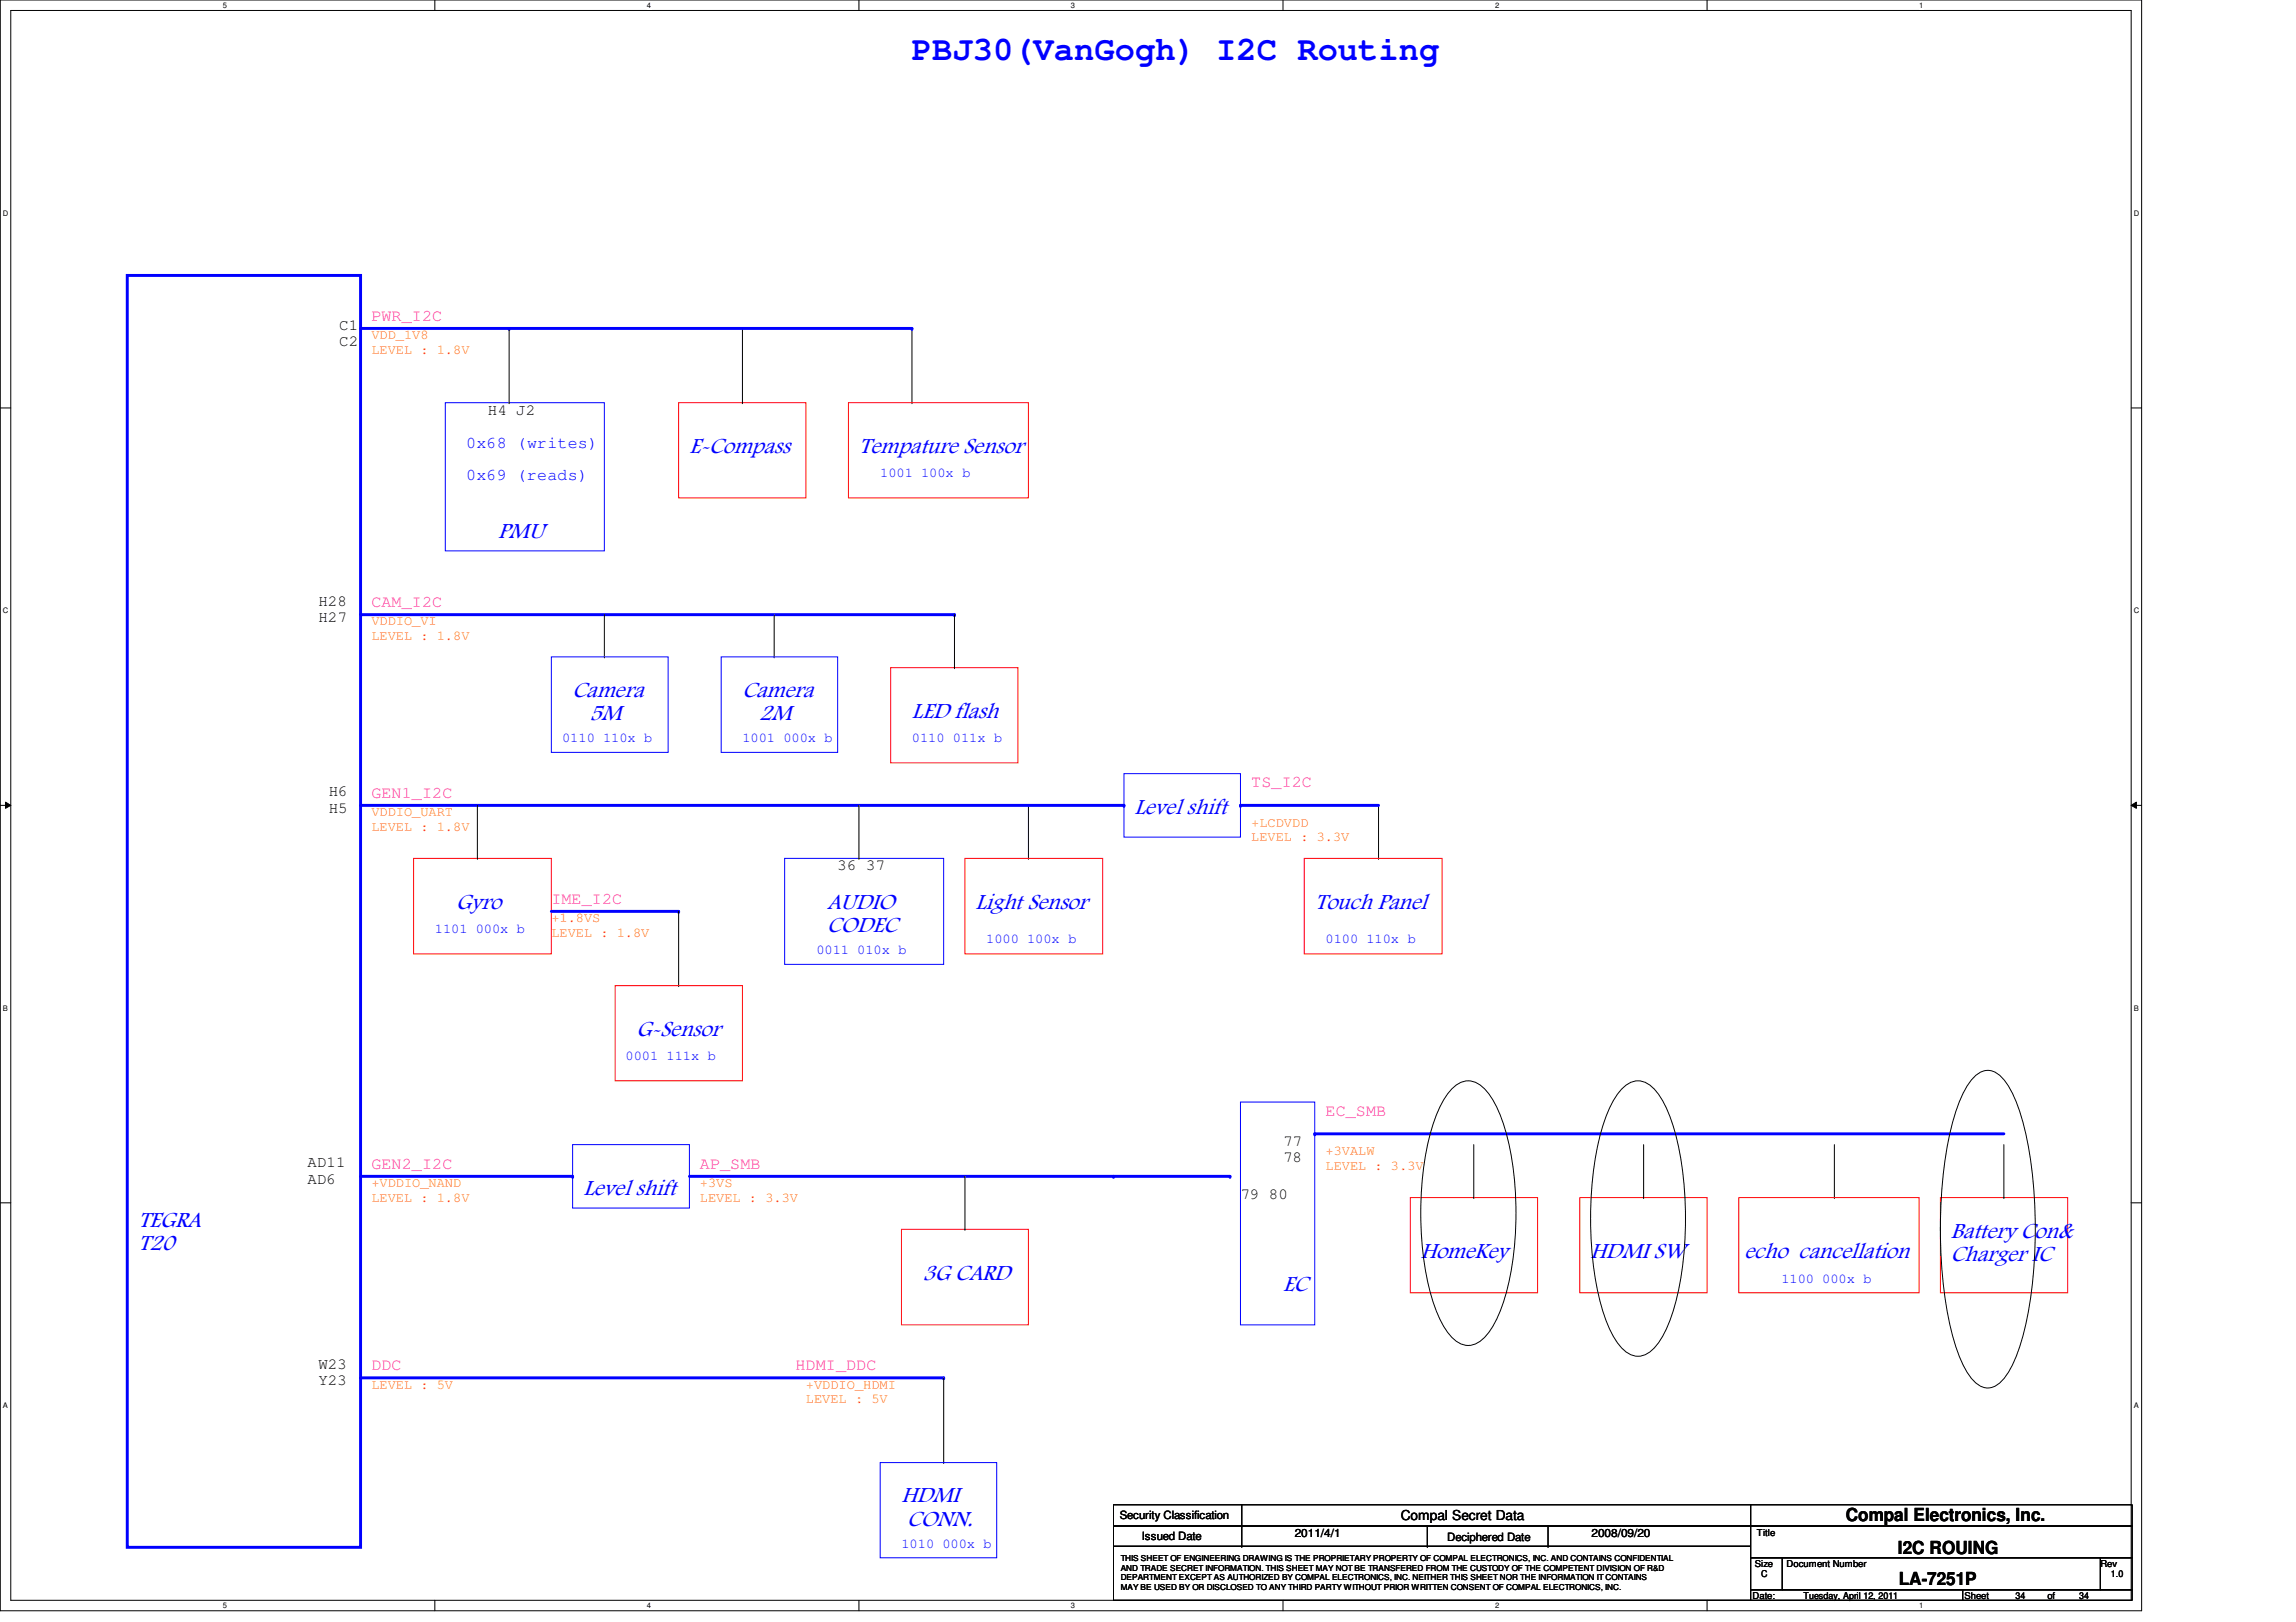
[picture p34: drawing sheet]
<svg xmlns="http://www.w3.org/2000/svg" width="297mm" height="210mm" viewBox="0 0 297 210" stroke-linecap="round" stroke-linejoin="round" font-family="sans-serif">
<defs><g id="words">
<text font-size="4.4" fill="#00f" x="118" y="7.7">PBJ30(VanGogh) I2C Routing</text>
<g font-size="3" fill="#00f">
<text x="89.2" y="58.6">E-Compass</text>
<text x="111.1" y="58.6">Tempature Sensor</text>
<text x="64.5" y="69.6">PMU</text>
<text x="74.1" y="90.2">Camera</text>
<text x="76.2" y="93.2">5M</text>
<text x="96.1" y="90.2">Camera</text>
<text x="98.2" y="93.2">2M</text>
<text x="118" y="92.9">LED flash</text>
<text x="146.8" y="105.3">Level shift</text>
<text x="59" y="117.6">Gyro</text>
<text x="107" y="117.6">AUDIO</text>
<text x="126.2" y="117.6">Light Sensor</text>
<text x="170.1" y="117.6">Touch Panel</text>
<text x="107" y="120.6">CODEC</text>
<text x="82.3" y="134.1">G-Sensor</text>
<text x="75.5" y="154.6">Level shift</text>
<text x="17.9" y="158.7">TEGRA</text>
<text x="17.9" y="161.8">T20</text>
<text x="252.4" y="160.1">Battery Con&amp;</text>
<text x="119.3" y="165.6">3G CARD</text>
<text x="166" y="167">EC</text>
<text x="183.8" y="162.9">HomeKey</text>
<text x="205.8" y="162.9">HDMI SW</text>
<text x="225.7" y="162.9">echo cancellation</text>
<text x="252.4" y="163.2">Charger IC</text>
<text x="116.6" y="194.4">HDMI</text>
<text x="117.3" y="197.5">CONN.</text>
</g>
<g font-size="2.3">
<text x="238.8" y="196.9">Compal Electronics, Inc.</text>
<text x="245.5" y="201">I2C ROUING</text>
<text x="245.7" y="205.1">LA-7251P</text>
</g>
<g font-size="2.2" fill="#f0f">
<text x="48" y="41.5">PWR_I2C</text>
<text x="48" y="78.6">CAM_I2C</text>
<text x="161.9" y="101.9">TS_I2C</text>
<text x="48" y="103.3">GEN1_I2C</text>
<text x="71.3" y="117">IME_I2C</text>
<text x="171.5" y="144.4">EC_SMB</text>
<text x="48" y="151.3">GEN2_I2C</text>
<text x="90.5" y="151.3">AP_SMB</text>
<text x="48" y="177.3">DDC</text>
<text x="102.9" y="177.3">HDMI_DDC</text>
</g>
<g font-size="2.2" fill="#00f">
<text x="60.3" y="58">0x68 (writes)</text>
<text x="60.3" y="62.1">0x69 (reads)</text>
</g>
<g font-size="2">
<text x="43.9" y="42.7">C1</text>
<text x="43.9" y="44.8">C2</text>
<text x="63.1" y="53.7">H4 J2</text>
<text x="41.2" y="78.4">H28</text>
<text x="41.2" y="80.5">H27</text>
<text x="42.5" y="103">H6</text>
<text x="42.5" y="105.2">H5</text>
<text x="108.4" y="112.6">36 37</text>
<text x="166" y="148.3">77</text>
<text x="39.8" y="151">AD11</text>
<text x="39.8" y="153.2">AD6</text>
<text x="160.5" y="155.2">79 80</text>
<text x="166" y="150.4">78</text>
<text x="41.2" y="177.1">W23</text>
<text x="41.2" y="179.2">Y23</text>
</g>
<g font-size="1.8" fill="#ff8000">
<text x="48" y="43.9">VDD_1V8</text>
<text x="48" y="45.8">LEVEL : 1.8V</text>
<text x="48" y="80.9">VDDIO_VI</text>
<text x="48" y="82.8">LEVEL : 1.8V</text>
<text x="48" y="105.6">VDDIO_UART</text>
<text x="48" y="107.5">LEVEL : 1.8V</text>
<text x="161.9" y="107">+LCDVDD</text>
<text x="161.9" y="108.9">LEVEL : 3.3V</text>
<text x="71.3" y="119.3">+1.8VS</text>
<text x="71.3" y="121.2">LEVEL : 1.8V</text>
<text x="171.5" y="149.5">+3VALW</text>
<text x="48" y="153.6">+VDDIO_NAND</text>
<text x="48" y="155.5">LEVEL : 1.8V</text>
<text x="90.5" y="153.6">+3VS</text>
<text x="90.5" y="155.5">LEVEL : 3.3V</text>
<text x="171.5" y="151.4">LEVEL : 3.3V</text>
<text x="48" y="179.7">LEVEL : 5V</text>
<text x="104.3" y="179.7">+VDDIO_HDMI</text>
<text x="104.3" y="181.6">LEVEL : 5V</text>
</g>
<g font-size="1.8" fill="#00f">
<text x="113.9" y="61.7">1001 100x b</text>
<text x="72.7" y="96">0110 110x b</text>
<text x="96.1" y="96">1001 000x b</text>
<text x="118" y="96">0110 011x b</text>
<text x="56.3" y="120.7">1101 000x b</text>
<text x="105.6" y="123.4">0011 010x b</text>
<text x="127.6" y="122.1">1000 100x b</text>
<text x="171.5" y="122.1">0100 110x b</text>
<text x="80.9" y="137.2">0001 111x b</text>
<text x="230.5" y="166">1100 000x b</text>
<text x="116.6" y="200.3">1010 000x b</text>
</g>
<text font-size="1.8" x="181.2" y="196.8">Compal Secret Data</text>
<g font-size="1.5">
<text x="144.9" y="196.6">Security Classification</text>
<text x="147.7" y="199.3">Issued Date</text>
<text x="167.5" y="198.8">2011/4/1</text>
<text x="187.2" y="199.4">Deciphered Date</text>
<text x="205.9" y="198.8">2008/09/20</text>
</g>
<g font-size="1.2">
<text x="227" y="202.7">Size</text>
<text x="227.3" y="198.8">Title</text>
<text x="231.1" y="202.7">Document Number</text>
<text x="271.7" y="202.7">Rev</text>
<text x="226.7" y="206.9">Date:</text>
<text x="227.8" y="204.1">C</text>
<text x="233.3" y="206.9">Tuesday, April 12, 2011</text>
<text x="254.2" y="206.9">Sheet</text>
<text x="260.8" y="206.9">34</text>
<text x="264.9" y="206.9">of</text>
<text x="269" y="206.9">34</text>
<text x="273.1" y="204.1">1.0</text>
</g>
<g font-size="1.1">
<text x="145" y="203.2">AND TRADE SECRET INFORMATION. THIS SHEET MAY NOT BE TRANSFERED FROM THE CUSTODY OF THE COMPETENT DIVISION OF R&amp;D</text>
<text x="145" y="202">THIS SHEET OF ENGINEERING DRAWING IS THE PROPRIETARY PROPERTY OF COMPAL ELECTRONICS, INC. AND CONTAINS CONFIDENTIAL</text>
<text x="145" y="205.7">MAY BE USED BY OR DISCLOSED TO ANY THIRD PARTY WITHOUT PRIOR WRITTEN CONSENT OF COMPAL ELECTRONICS, INC.</text>
<text x="145" y="204.5">DEPARTMENT EXCEPT AS AUTHORIZED BY COMPAL ELECTRONICS, INC. NEITHER THIS SHEET NOR THE INFORMATION IT CONTAINS</text>
</g>
<g font-size="1">
<text x="28.8" y="1">5</text>
<text x="83.7" y="1">4</text>
<text x="138.6" y="1">3</text>
<text x="193.4" y="1">2</text>
<text x="248.3" y="1">1</text>
<text x=".4" y="27.9">D</text>
<text x="276.1" y="27.9">D</text>
<text x=".4" y="79.4">C</text>
<text x="276.1" y="79.4">C</text>
<text x=".4" y="130.8">B</text>
<text x="276.1" y="130.8">B</text>
<text x=".4" y="182.2">A</text>
<text x="276.1" y="182.2">A</text>
<text x="28.8" y="208.1">5</text>
<text x="83.7" y="208.1">4</text>
<text x="138.6" y="208.1">3</text>
<text x="193.4" y="208.1">2</text>
<text x="248.3" y="208.1">1</text>
</g>
</g></defs>
<path d="M0 0h277.1v208.4h-277.1zM1.4 1.4h274.3v205.7h-274.3z" fill="none" stroke="#000" stroke-width=".13"/>
<g fill="#fff">
<path d="M28.8 .1h.6v1.1h-.6z"/>
<path d="M28.8 207.2h.6v1.1h-.6z"/>
</g>
<path d="M56.3 0v1.4M56.3 207.1v1.3" fill="none" stroke="#000" stroke-width=".13"/>
<g fill="#fff">
<path d="M83.7 .1h.5v1.1h-.5z"/>
<path d="M83.7 207.2h.5v1.1h-.5z"/>
</g>
<path d="M111.1 0v1.4M111.1 207.1v1.3" fill="none" stroke="#000" stroke-width=".13"/>
<g fill="#fff">
<path d="M138.6 .1h.5v1.1h-.5z"/>
<path d="M138.6 207.2h.5v1.1h-.5z"/>
</g>
<path d="M166 0v1.4M166 207.1v1.3" fill="none" stroke="#000" stroke-width=".13"/>
<g fill="#fff">
<path d="M193.4 .1h.6v1.1h-.6z"/>
<path d="M193.4 207.2h.6v1.1h-.6z"/>
</g>
<path d="M220.8 0v1.4M220.8 207.1v1.3" fill="none" stroke="#000" stroke-width=".13"/>
<g fill="#fff">
<path d="M248.3 .1h.5v1.1h-.5z"/>
<path d="M248.3 207.2h.5v1.1h-.5z"/>
<path d="M.4 27.1h.7v1.1h-.7z"/>
<path d="M276.1 27.1h.7v1.1h-.7z"/>
<path d="M.4 78.5h.7v1.1h-.7z"/>
<path d="M276.1 78.5h.7v1.1h-.7z"/>
</g>
<path d="M0 52.8h1.4M275.7 52.8h1.4" fill="none" stroke="#000" stroke-width=".13"/>
<g fill="#fff">
<path d="M.4 129.9h.6v1.1h-.6z"/>
<path d="M276.1 129.9h.6v1.1h-.6z"/>
</g>
<path d="M0 104.2h1.4M.7 103.8l.7 .4-.7 .4zM275.7 104.2l.7-.4v.8zM275.7 104.2h1.4" fill="none" stroke="#000" stroke-width=".13"/>
<path d="M.7 103.8l.7 .4-.7 .4zM275.7 104.2l.7-.4v.8z" fill="#000"/>
<g fill="#fff">
<path d="M.4 181.4h.6v1.1h-.6z"/>
<path d="M276.1 181.4h.6v1.1h-.6z"/>
</g>
<g fill="none" stroke="#000" stroke-width=".13">
<path d="M0 155.7h1.4M275.7 155.7h1.4M144.1 194.7h82.4v2.8h-82.4zM144.1 197.5h82.4v2.6h-82.4zM160.7 197.5h.1M160.7 194.7v5.4M184.7 197.5v2.6M200.3 197.5v2.6M226.5 194.7h49.3v2.8h-49.3zM226.5 197.5h49.3v4.1h-49.3zM144.1 200.1h82.4v7h-82.4zM160.7 200.1h.1"/>
<path d="M184.7 200.1h.1M200.3 200.1h.1M226.5 201.6h4.1v4.1h-4.1zM226.5 205.7h27.4v1.4h-27.4zM230.6 201.6h41.1v4.1h-41.1zM253.9 205.7h21.9v1.4h-21.9zM271.7 201.6h4.1v4.1h-4.1z"/>
</g>
<path d="M89.2 152.2h54.9" fill="none" stroke="#00f" stroke-width=".38"/>
<circle cx="144.1" cy="152.2" r=".19" fill="#00f"/>
<path d="M87.8 52.1h16.5v12.3h-16.5zM124.8 111.1h17.9v12.3h-17.9z" fill="none" stroke="#f00" stroke-width=".13"/>
<path d="M133 111.1h.1M133 104.2v6.9M237.3 155h.1M237.3 148.1v6.9" fill="none" stroke="#000" stroke-width=".13"/>
<path d="M57.6 52.1h20.6v19.2h-20.6zM74.1 148.1h15.1v8.2h-15.1zM160.5 142.6h9.6v28.8h-9.6z" fill="none" stroke="#00f" stroke-width=".13"/>
<path d="M170.1 146.7h89.1" fill="none" stroke="#00f" stroke-width=".38"/>
<circle cx="170.1" cy="146.7" r=".19" fill="#00f"/>
<path d="M96.1 52.1h.1M96.1 42.5v9.6M118 52.1h.1M118 42.5v9.6" fill="none" stroke="#000" stroke-width=".13"/>
<path d="M109.8 52.1h23.2v12.3h-23.2z" fill="none" stroke="#f00" stroke-width=".13"/>
<path d="M46.6 152.2h27.5" fill="none" stroke="#00f" stroke-width=".38"/>
<circle cx="74.1" cy="152.2" r=".19" fill="#00f"/>
<path d="M178.3 111.1h.1M178.3 104.2v6.9M259.2 155h.1M259.2 148.1v6.9" fill="none" stroke="#000" stroke-width=".13"/>
<path d="M225 155h23.3v12.3h-23.3zM251 155h16.5v12.3h-16.5z" fill="none" stroke="#f00" stroke-width=".13"/>
<path d="M16.5 35.6h30.1v164.6h-30.1zM46.6 42.5h19.3" fill="none" stroke="#00f" stroke-width=".38"/>
<circle cx="65.9" cy="42.5" r=".19" fill="#00f"/>
<path d="M46.6 79.5h76.9" fill="none" stroke="#00f" stroke-width=".38"/>
<circle cx="123.5" cy="79.5" r=".19" fill="#00f"/>
<path d="M65.9 52.1h.1M65.9 42.5v9.6" fill="none" stroke="#000" stroke-width=".13"/>
<path d="M46.6 104.2h98.8" fill="none" stroke="#00f" stroke-width=".38"/>
<circle cx="145.4" cy="104.2" r=".19" fill="#00f"/>
<path d="M101.5 111.1h20.6v13.7h-20.6z" fill="none" stroke="#00f" stroke-width=".13"/>
<path d="M111.1 111.1h.1M111.1 104.2v6.9" fill="none" stroke="#000" stroke-width=".13"/>
<path d="M46.6 178.3h75.5" fill="none" stroke="#00f" stroke-width=".38"/>
<circle cx="122.1" cy="178.3" r=".19" fill="#00f"/>
<path d="M145.4 100.1h15.1v8.2h-15.1z" fill="none" stroke="#00f" stroke-width=".13"/>
<path d="M168.7 111.1h17.9v12.3h-17.9z" fill="none" stroke="#f00" stroke-width=".13"/>
<path d="M160.5 104.2h17.8" fill="none" stroke="#00f" stroke-width=".38"/>
<circle cx="160.5" cy="104.2" r=".19" fill="#00f"/>
<path d="M78.2 79.5v5.5M100.2 79.5v5.5M78.2 85h.1M100.2 85h.1M61.8 111.1h.1M61.8 104.2v6.9M124.8 159.1h.1M124.8 152.2v6.9" fill="none" stroke="#000" stroke-width=".13"/>
<path d="M71.3 85h15.1v12.4h-15.1zM93.3 85h15.1v12.4h-15.1z" fill="none" stroke="#00f" stroke-width=".13"/>
<path d="M53.5 111.1h17.8v12.3h-17.8zM116.6 159.1h16.4v12.3h-16.4z" fill="none" stroke="#f00" stroke-width=".13"/>
<path d="M65.9 42.5h52.1" fill="none" stroke="#00f" stroke-width=".38"/>
<circle cx="118" cy="42.5" r=".19" fill="#00f"/>
<path d="M122.1 178.3v11M122.1 189.3h.1" fill="none" stroke="#000" stroke-width=".13"/>
<path d="M113.9 189.3h15v12.3h-15z" fill="none" stroke="#00f" stroke-width=".13"/>
<path d="M71.3 117.9h16.5" fill="none" stroke="#00f" stroke-width=".38"/>
<circle cx="87.8" cy="117.9" r=".19" fill="#00f"/>
<path d="M87.8 117.9v9.7M87.8 127.6h.1" fill="none" stroke="#000" stroke-width=".13"/>
<path d="M79.6 127.6h16.5v12.3h-16.5z" fill="none" stroke="#f00" stroke-width=".13"/>
<path d="M144.1 152.2h15" fill="none" stroke="#00f" stroke-width=".38"/>
<circle cx="159.1" cy="152.2" r=".19" fill="#00f"/>
<path d="M115.2 86.4h16.5v12.3h-16.5zM182.5 155h16.4v12.3h-16.4zM204.4 155h16.4v12.3h-16.4z" fill="none" stroke="#f00" stroke-width=".13"/>
<path d="M123.5 79.5v6.9M123.5 86.4h.1M255.2 139.6a2.33 2.33 0 0 1 3.9 0 17.2 17.2 0 0 1 3 7.3 61.6 61.6 0 0 1-.4 25.9 15.6 15.6 0 0 1-2.6 5.8 2.33 2.33 0 0 1-3.9 0 17.1 17.1 0 0 1-3-7.4 62.2 62.2 0 0 1 .4-25.9 15.4 15.4 0 0 1 2.6-5.7zM187.9 140.9a2.65 2.65 0 0 1 4.1 0 14.9 14.9 0 0 1 3.2 6.9 43.2 43.2 0 0 1-.4 19.9 13.7 13.7 0 0 1-2.8 5.4 2.64 2.64 0 0 1-4.1 0 15 15 0 0 1-3.1-6.9 43.7 43.7 0 0 1 .4-19.9 13.6 13.6 0 0 1 2.7-5.4zM190.7 155h.1M190.7 148.1v6.9M209.8 140.9a2.6 2.6 0 0 1 4.2 0 15.7 15.7 0 0 1 3.1 7.2 47.4 47.4 0 0 1-.4 20.7 14.4 14.4 0 0 1-2.7 5.7 2.59 2.59 0 0 1-4.2 0 15.7 15.7 0 0 1-3.1-7.3 47.9 47.9 0 0 1 .4-20.7 14.2 14.2 0 0 1 2.7-5.6zM212.6 155h.1M212.6 148.1v6.9" fill="none" stroke="#000" stroke-width=".13"/>
<use href="#words"/>
</svg>
